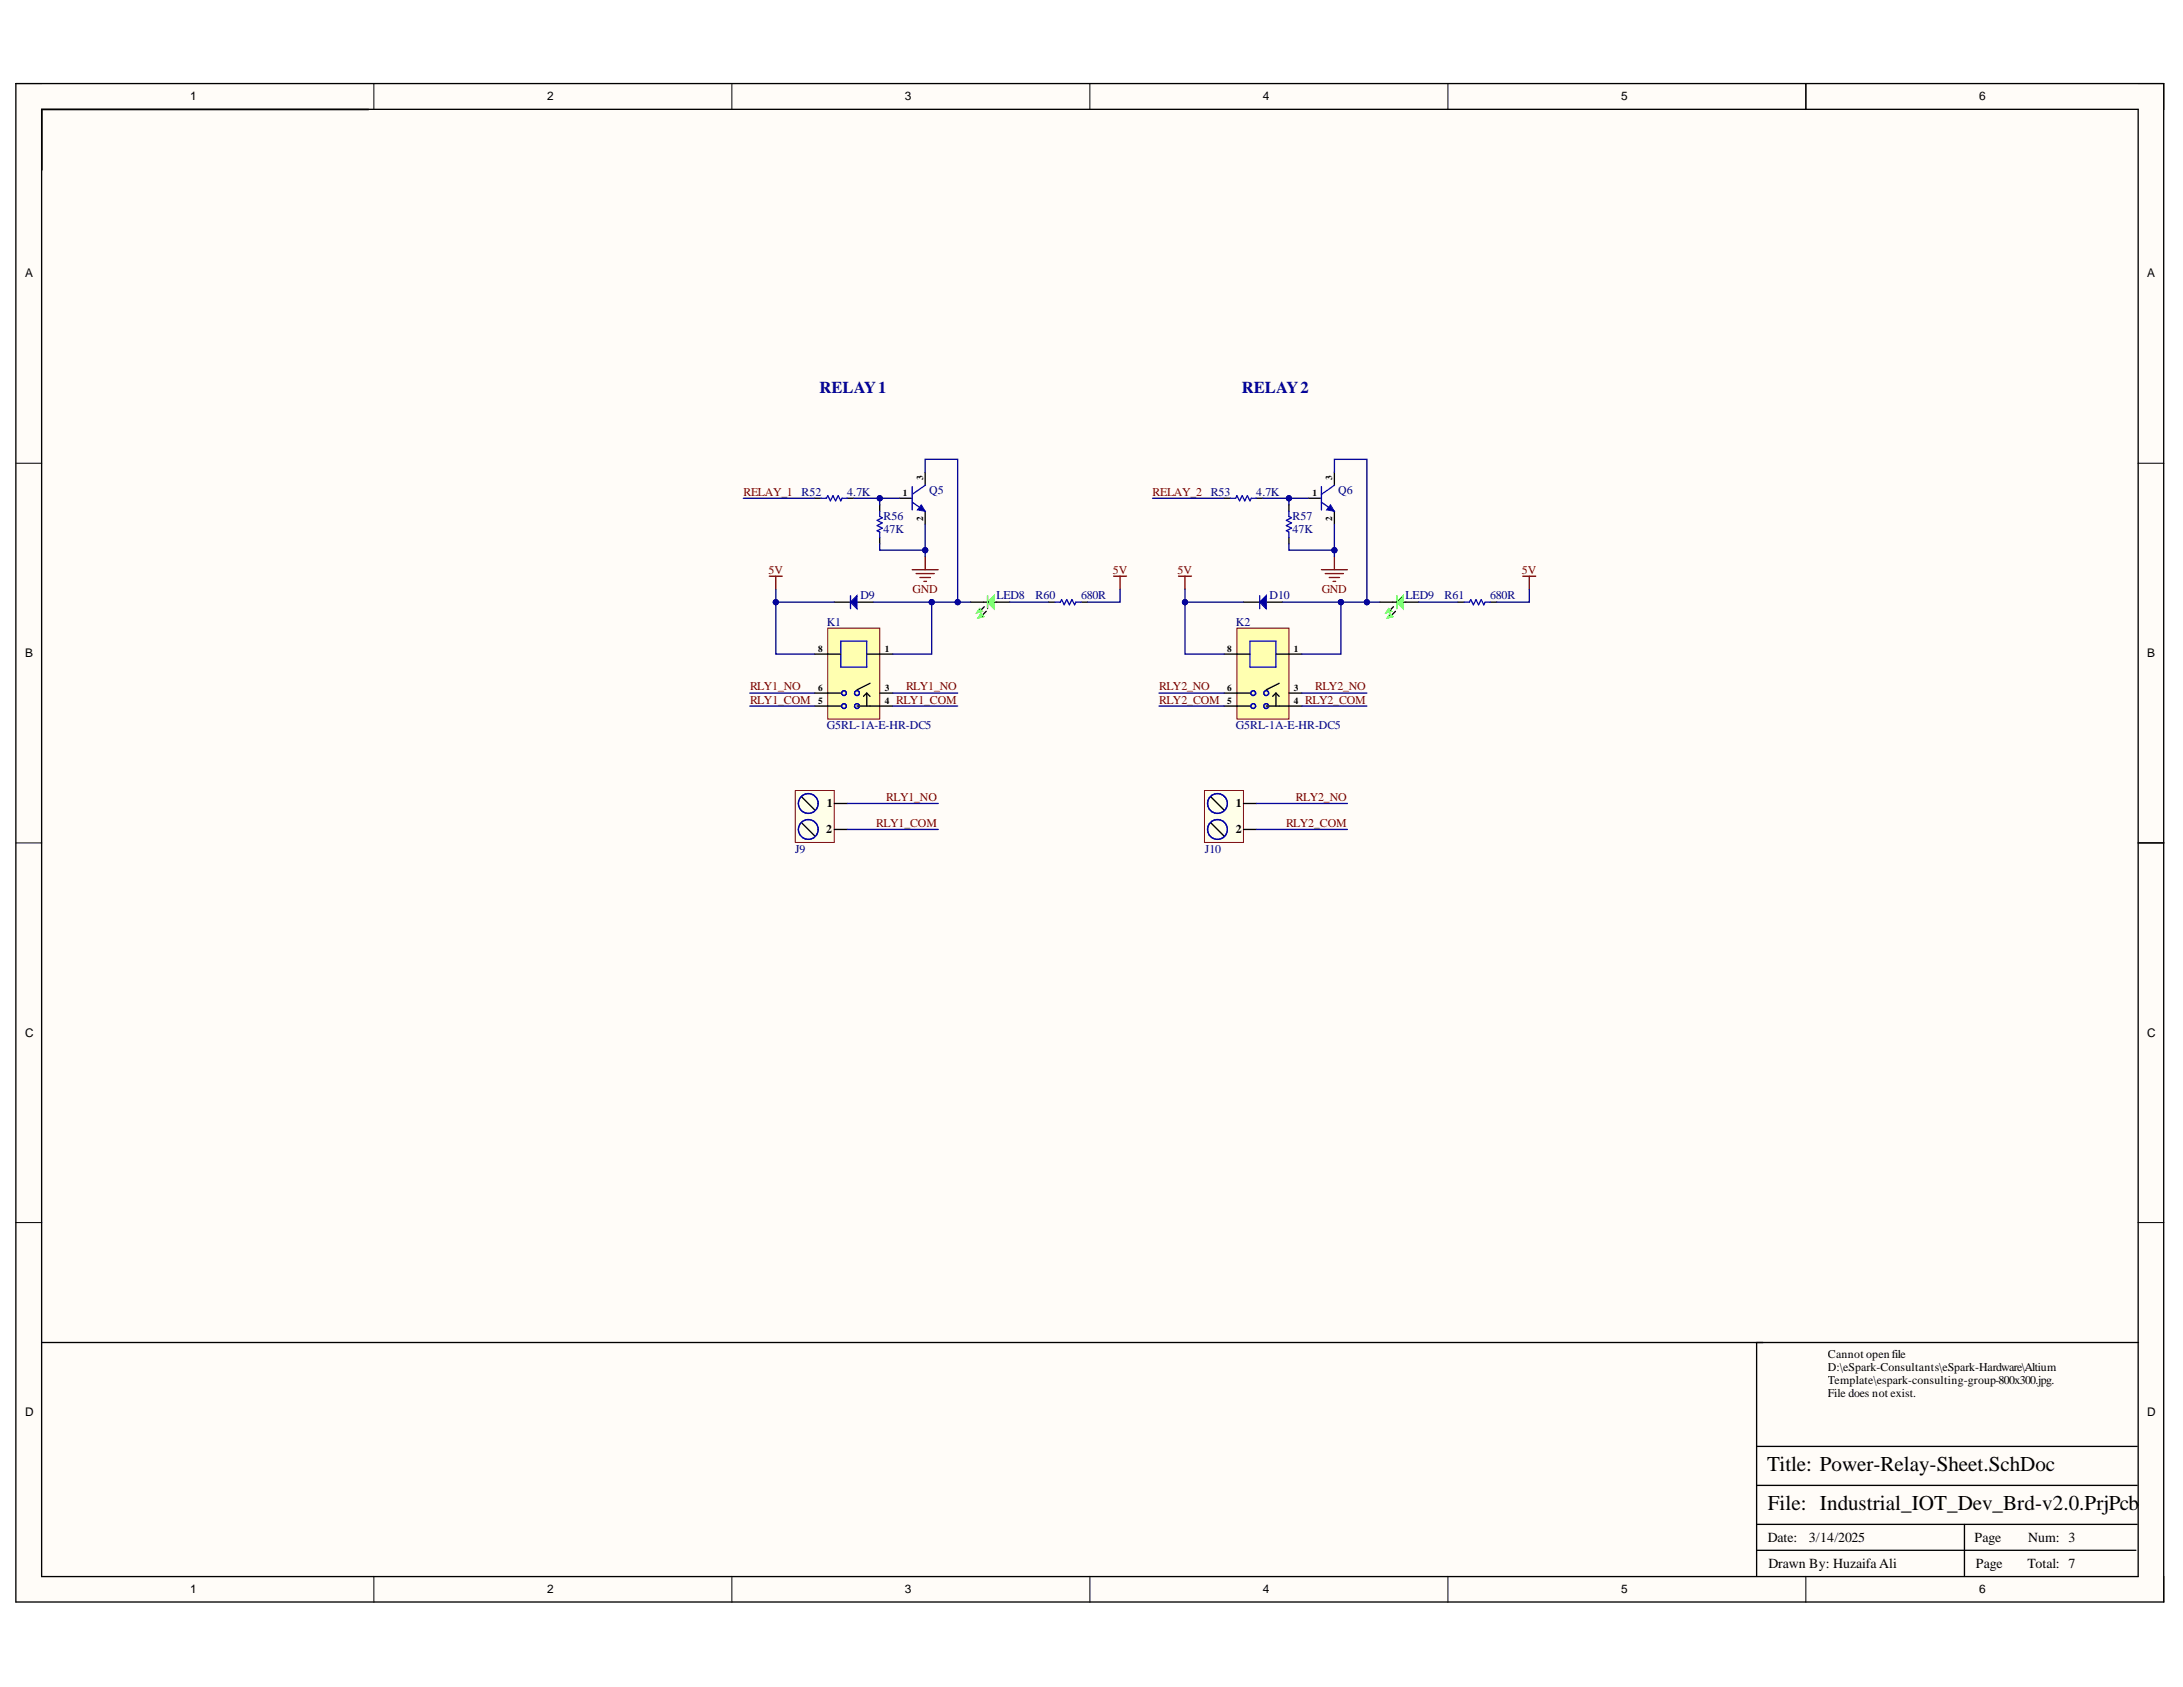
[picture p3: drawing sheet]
<svg xmlns="http://www.w3.org/2000/svg" width="279mm" height="216mm" viewBox="0 0 279 216" stroke-linecap="round" stroke-linejoin="round" font-family="sans-serif">
<defs><g id="words">
<g font-size="2.7">
<text x="226.2" y="188.3">Title: Power-Relay-Sheet.SchDoc</text>
<text x="226.3" y="193.3">File: Industrial_IOT_Dev_Brd-v2.0.PrjPcb</text>
</g>
<g font-size="2.1" fill="#000080">
<text x="104.9" y="50.3">RELAY1</text>
<text x="158.9" y="50.3">RELAY2</text>
</g>
<g font-size="1.8">
<text x="226.3" y="197.4">Date:</text>
<text x="231.5" y="197.4">3/14/2025</text>
<text x="252.7" y="197.4">Page</text>
<text x="259.6" y="197.4">Num: 3</text>
<text x="226.3" y="200.7">Drawn By: Huzaifa Ali</text>
<text x="252.9" y="200.7">Page</text>
<text x="259.5" y="200.7">Total: 7</text>
</g>
<g font-size="1.5">
<text x="24.4" y="12.9">1</text>
<text x="70" y="12.9">2</text>
<text x="115.8" y="12.9">3</text>
<text x="161.6" y="12.9">4</text>
<text x="207.5" y="12.9">5</text>
<text x="253.3" y="12.9">6</text>
<text x="3.2" y="35.5">A</text>
<text x="274.8" y="35.5">A</text>
<text x="3.2" y="84.1">B</text>
<text x="274.8" y="84.1">B</text>
<text x="105.7" y="106.6">2</text>
<text x="105.8" y="103.3">1</text>
<text x="158.2" y="103.3">1</text>
<text x="158.2" y="106.6">2</text>
<text x="3.2" y="132.7">C</text>
<text x="274.8" y="132.7">C</text>
<text x="234" y="173.8">Cannot open file</text>
<text x="234" y="175.5">D:\eSpark-Consultants\eSpark-Hardware\Altium</text>
<text x="234" y="177.2">Template\espark-consulting-group-800x300.jpg.</text>
<text x="234" y="178.8">File does not exist.</text>
<text x="3.2" y="181.2">D</text>
<text x="274.8" y="181.2">D</text>
<text x="24.4" y="203.9">1</text>
<text x="70" y="203.9">2</text>
<text x="115.8" y="203.9">3</text>
<text x="161.6" y="203.9">4</text>
<text x="207.5" y="203.9">5</text>
<text x="253.3" y="203.9">6</text>
</g>
<g font-size="1.5" fill="#800000">
<text x="95.2" y="63.4">RELAY_1</text>
<text x="147.5" y="63.4">RELAY_2</text>
<text x="98.4" y="73.4">5V</text>
<text x="116.8" y="75.8">GND</text>
<text x="142.4" y="73.4">5V</text>
<text x="150.7" y="73.4">5V</text>
<text x="169.2" y="75.8">GND</text>
<text x="194.8" y="73.4">5V</text>
<text x="96" y="88.4">RLY1_NO</text>
<text x="116" y="88.4">RLY1_NO</text>
<text x="148.4" y="88.4">RLY2_NO</text>
<text x="168.3" y="88.4">RLY2_NO</text>
<text x="96" y="90.1">RLY1_COM</text>
<text x="114.7" y="90.1">RLY1_COM</text>
<text x="148.4" y="90.1">RLY2_COM</text>
<text x="167" y="90.1">RLY2_COM</text>
<text x="112.2" y="105.8">RLY1_COM</text>
<text x="113.4" y="102.5">RLY1_NO</text>
<text x="164.6" y="105.8">RLY2_COM</text>
<text x="165.9" y="102.5">RLY2_NO</text>
</g>
<g font-size="1.5" fill="#000080">
<text x="102.6" y="63.4">R52</text>
<text x="108.4" y="63.4">4.7K</text>
<text x="118.9" y="63.2">Q5</text>
<text x="155" y="63.4">R53</text>
<text x="160.8" y="63.4">4.7K</text>
<text x="171.3" y="63.2">Q6</text>
<text x="113.1" y="66.5">R56</text>
<text x="113.1" y="68.2">47K</text>
<text x="165.4" y="66.5">R57</text>
<text x="165.4" y="68.2">47K</text>
<text x="110.1" y="76.7">D9</text>
<text x="127.5" y="76.7">LED8</text>
<text x="132.5" y="76.7">R60</text>
<text x="138.4" y="76.7">680R</text>
<text x="162.5" y="76.7">D10</text>
<text x="179.9" y="76.7">LED9</text>
<text x="184.9" y="76.7">R61</text>
<text x="190.7" y="76.7">680R</text>
<text x="105.8" y="80.1">K1</text>
<text x="158.2" y="80.1">K2</text>
<text x="105.8" y="93.4">G5RL-1A-E-HR-DC5</text>
<text x="158.2" y="93.4">G5RL-1A-E-HR-DC5</text>
<text x="101.8" y="109.2">J9</text>
<text x="154.2" y="109.2">J10</text>
</g>
<g font-size="1.2">
<text x="115.5" y="63.5">1</text>
<text x="118.2" y="61.5" transform="rotate(-90 118.2 61.5)">3</text>
<text x="168" y="63.5">1</text>
<text x="170.5" y="61.5" transform="rotate(-90 170.5 61.5)">3</text>
<text x="118.2" y="66.6" transform="rotate(-90 118.2 66.6)">2</text>
<text x="170.5" y="66.6" transform="rotate(-90 170.5 66.6)">2</text>
<text x="104.7" y="83.5">8</text>
<text x="113.3" y="83.5">1</text>
<text x="157.1" y="83.5">8</text>
<text x="165.6" y="83.5">1</text>
<text x="104.7" y="88.4">6</text>
<text x="113.3" y="88.4">3</text>
<text x="157.1" y="88.4">6</text>
<text x="165.6" y="88.4">3</text>
<text x="104.7" y="90.1">5</text>
<text x="113.3" y="90.1">4</text>
<text x="157.1" y="90.1">5</text>
<text x="165.6" y="90.1">4</text>
</g>
</g></defs>
<g fill="#fffcf8">
<path d="M2 10.7h275v194.4h-275z" fill-rule="evenodd"/>
<path d="M5.4 14h268.2v187.7h-268.2z" fill-rule="evenodd"/>
</g>
<g fill="none" stroke="#000" stroke-width=".13">
<path d="M2 10.7h3.4M47.9 10.7v3.3M93.7 10.7v3.3M139.5 10.7v3.3M185.3 10.7v3.3M231.1 10.7v3.3M273.6 10.7h3.4v3.3M2 59.3h3.4M273.6 59.3h3.4M2 107.9h3.4M273.6 107.9h3.4M2 156.5h3.4"/>
<path d="M273.6 156.5h3.4M47.9 201.7v3.4M93.7 201.7v3.4M139.5 201.7v3.4M185.3 201.7v3.4M231.1 201.7v3.4M277 201.7v3.4"/>
</g>
<path d="M2 10.7h274.9v194.3h-274.9zM5.3 14h268.4v187.8h-268.4zM5.3 14h41.9M231.1 10.7v3.3M273.7 107.9h3.3M273.7 171.8h-48.9v29.9M224.8 198.4h48.6M224.8 195.1h48.7M224.8 190.1h48.7M224.8 185.1h48.7M251.4 195.1v6.6" fill="none" stroke="#000" stroke-width=".17"/>
<path d="M105.9 80.4h6.7v11.6h-6.7z" fill-rule="evenodd" fill="#ffffb0"/>
<path d="M105.9 80.4h6.7v11.6h-6.7z" fill="none" stroke="#800000" stroke-width=".13"/>
<path d="M104.3 83.7h3.3M104.3 88.7h3.3M104.3 90.4h3.3M109.7 90.4h4.6M110.9 83.7h3.4M110.9 88.7v1.7M110.9 88.7l-.4 .4M110.9 88.7l.5 .4M111.4 87.5l-1.7 .8M112.6 88.7h1.7" fill="none" stroke="#000" stroke-width=".17"/>
<g fill="none" stroke="#00f" stroke-width=".17">
<path d="M107.6 82.1h3.3v3.3h-3.3z"/>
<circle cx="108" cy="88.7" r=".31"/>
<circle cx="108" cy="90.4" r=".31"/>
<circle cx="109.7" cy="90.4" r=".31"/>
<circle cx="109.7" cy="88.7" r=".31"/>
</g>
<path d="M101.8 101.2h5v6.6h-5z" fill-rule="evenodd" fill="#ffffe8"/>
<path d="M101.8 101.2h5v6.6h-5z" fill="none" stroke="#800000" stroke-width=".13"/>
<path d="M106.8 77.1h2.1M109.7 77.1h2.1M102.6 102l1.7 1.7M102.6 105.3l1.7 1.7M106.8 102.8h1.6M106.8 106.2h1.6" fill="none" stroke="#000" stroke-width=".17"/>
<g fill="none" stroke="#00f" stroke-width=".17">
<circle cx="103.5" cy="102.8" r="1.27"/>
<circle cx="103.5" cy="106.2" r="1.27"/>
</g>
<path d="M98.5 73.7h1.6M99.3 73.7v1.7" fill="none" stroke="#800000" stroke-width=".17"/>
<path d="M108.9 77.1l.8-.9v1.7z" fill="#00f"/>
<path d="M108.9 77.1l.8-.9v1.7zM108.9 76.2v1.7M116.8 64.3l1.6 1.1M116.8 62.3v3M118.4 62.1l-1.6 1.2" fill="none" stroke="#00f" stroke-width=".17"/>
<path d="M115.1 63.8h1.7M118.4 60.4v1.7M118.4 65.4v1.7" fill="none" stroke="#000" stroke-width=".17"/>
<path d="M117.9 64.6l.5 .8-1-.1z" fill="#00f"/>
<path d="M117.9 64.6l.5 .8-1-.1z" fill="none" stroke="#00f" stroke-width=".13"/>
<path d="M116.8 72.9h3.3M117.3 73.4h2.3M117.7 73.9h1.4M118.2 74.4h.4M118.4 71.3v1.6" fill="none" stroke="#800000" stroke-width=".17"/>
<path d="M104.3 63.8h.8M108.4 63.8h.9M112.6 64.6v.8M112.6 68.8v.8" fill="none" stroke="#000" stroke-width=".17"/>
<path d="M105.1 63.8h.7l.1-.4 .4 .7 .3-.7 .3 .7 .4-.7 .3 .7 .2-.3h.6M112.6 65.4v.7l.3 .2-.6 .3 .6 .3-.6 .4 .6 .3-.6 .3 .3 .2v.7" fill="none" stroke="#00f" stroke-width=".17"/>
<path d="M158.3 80.4h6.7v11.6h-6.7z" fill-rule="evenodd" fill="#ffffb0"/>
<path d="M158.3 80.4h6.7v11.6h-6.7z" fill="none" stroke="#800000" stroke-width=".13"/>
<path d="M156.7 83.7h3.3M156.7 88.7h3.3M156.7 90.4h3.3M162.1 90.4h4.5M163.3 83.7h3.3M163.3 88.7v1.7M163.3 88.7l-.4 .4M163.3 88.7l.4 .4M163.7 87.5l-1.6 .8M165 88.7h1.6" fill="none" stroke="#000" stroke-width=".17"/>
<g fill="none" stroke="#00f" stroke-width=".17">
<path d="M160 82.1h3.3v3.3h-3.3z"/>
<circle cx="160.4" cy="90.4" r=".31"/>
<circle cx="160.4" cy="88.7" r=".31"/>
<circle cx="162.1" cy="90.4" r=".31"/>
<circle cx="162.1" cy="88.7" r=".31"/>
</g>
<path d="M154.2 101.2h5v6.6h-5z" fill-rule="evenodd" fill="#ffffe8"/>
<path d="M154.2 101.2h5v6.6h-5z" fill="none" stroke="#800000" stroke-width=".13"/>
<path d="M159.2 77.1h2M162.1 77.1h2M155 102l1.7 1.7M155 105.3l1.7 1.7M159.2 102.8h1.6M159.2 106.2h1.6" fill="none" stroke="#000" stroke-width=".17"/>
<g fill="none" stroke="#00f" stroke-width=".17">
<circle cx="155.8" cy="102.8" r="1.27"/>
<circle cx="155.8" cy="106.2" r="1.27"/>
</g>
<path d="M150.8 73.7h1.7M151.7 73.7v1.7" fill="none" stroke="#800000" stroke-width=".17"/>
<path d="M161.2 77.1l.9-.9v1.7z" fill="#00f"/>
<path d="M161.2 77.1l.9-.9v1.7zM161.2 76.2v1.7M169.1 64.3l1.7 1.1M169.1 62.3v3M170.8 62.1l-1.7 1.2" fill="none" stroke="#00f" stroke-width=".17"/>
<path d="M167.5 63.8h1.6M170.8 60.4v1.7M170.8 65.4v1.7" fill="none" stroke="#000" stroke-width=".17"/>
<path d="M170.3 64.6l.5 .8-1-.1z" fill="#00f"/>
<path d="M170.3 64.6l.5 .8-1-.1z" fill="none" stroke="#00f" stroke-width=".13"/>
<path d="M142.5 73.7h1.7M143.4 73.7v1.7M169.1 72.9h3.4M169.6 73.4h2.3M170.1 73.9h1.4M170.6 74.4h.4M170.8 71.3v1.6" fill="none" stroke="#800000" stroke-width=".17"/>
<path d="M126 77.6l-.4 .5M156.7 63.8h.8M160.8 63.8h.8M165 64.6v.8M165 68.8v.8M5.4 171.8h220.3" fill="none" stroke="#000" stroke-width=".17"/>
<path d="M157.5 63.8h.7l.1-.4 .3 .7 .4-.7 .3 .7 .3-.7 .4 .7 .1-.3h.7M165 65.4v.7l.3 .2-.7 .3 .7 .3-.7 .4 .7 .3-.7 .3 .4 .2v.7" fill="none" stroke="#00f" stroke-width=".17"/>
<path d="M125.4 77.9l.4 .4-.8 .2 .4-.6 .2 .2z" fill-rule="evenodd" fill="#0f0"/>
<path d="M125.4 77.9l.4 .4-.8 .2 .4-.6 .2 .2z" fill="none" stroke="#0f0" stroke-width=".13"/>
<path d="M126.2 78.2l-.5 .5" fill="none" stroke="#000" stroke-width=".17"/>
<path d="M125.5 78.5l.4 .4-.8 .2 .4-.6 .2 .2z" fill-rule="evenodd" fill="#0f0"/>
<path d="M125.5 78.5l.4 .4-.8 .2 .4-.6 .2 .2z" fill="none" stroke="#0f0" stroke-width=".13"/>
<path d="M124.2 77.1h2.2M127.2 77.1h2" fill="none" stroke="#000" stroke-width=".17"/>
<path d="M126.4 76.2v1.7" fill="none" stroke="#0f0" stroke-width=".17"/>
<path d="M126.4 77.1l.8-.9v1.7z" fill="#0f0"/>
<path d="M126.4 77.1l.8-.9v1.7z" fill="none" stroke="#0f0" stroke-width=".17"/>
<path d="M134.2 77.1h.8M138.4 77.1h.8M178.4 77.6l-.5 .5" fill="none" stroke="#000" stroke-width=".17"/>
<path d="M135 77.1h.7l.2-.4 .3 .7 .3-.7 .4 .7 .3-.7 .3 .7 .2-.3h.7" fill="none" stroke="#00f" stroke-width=".17"/>
<path d="M194.9 73.7h1.7M195.7 73.7v1.7" fill="none" stroke="#800000" stroke-width=".17"/>
<path d="M177.7 77.9l.4 .4-.8 .2 .4-.6 .2 .2z" fill-rule="evenodd" fill="#0f0"/>
<path d="M177.7 77.9l.4 .4-.8 .2 .4-.6 .2 .2z" fill="none" stroke="#0f0" stroke-width=".13"/>
<path d="M178.6 78.2l-.5 .5" fill="none" stroke="#000" stroke-width=".17"/>
<path d="M177.9 78.5l.4 .4-.8 .2 .4-.6 .2 .2z" fill-rule="evenodd" fill="#0f0"/>
<path d="M177.9 78.5l.4 .4-.8 .2 .4-.6 .2 .2z" fill="none" stroke="#0f0" stroke-width=".13"/>
<path d="M176.6 77.1h2.2M179.6 77.1h2" fill="none" stroke="#000" stroke-width=".17"/>
<path d="M178.8 76.2v1.7" fill="none" stroke="#0f0" stroke-width=".17"/>
<path d="M178.8 77.1l.8-.9v1.7z" fill="#0f0"/>
<path d="M178.8 77.1l.8-.9v1.7z" fill="none" stroke="#0f0" stroke-width=".17"/>
<path d="M186.6 77.1h.8M190.7 77.1h.9" fill="none" stroke="#000" stroke-width=".17"/>
<path d="M187.4 77.1h.7l.1-.4 .4 .7 .3-.7 .3 .7 .4-.7 .3 .7 .2-.3h.6" fill="none" stroke="#00f" stroke-width=".17"/>
<path d="M99.3 77.1h7.5" fill="none" stroke="#000080" stroke-width=".17"/>
<circle cx="99.3" cy="77.1" r=".33" fill="#000080"/>
<circle cx="99.3" cy="77.1" r=".33" fill="none" stroke="#000080" stroke-width=".13"/>
<path d="M111.8 77.1h7.4v6.6h-4.9" fill="none" stroke="#000080" stroke-width=".17"/>
<circle cx="119.2" cy="77.1" r=".33" fill="#000080"/>
<circle cx="119.2" cy="77.1" r=".33" fill="none" stroke="#000080" stroke-width=".13"/>
<path d="M112.6 69.6v.8h5.8" fill="none" stroke="#000080" stroke-width=".17"/>
<circle cx="118.4" cy="70.4" r=".33" fill="#000080"/>
<circle cx="118.4" cy="70.4" r=".33" fill="none" stroke="#000080" stroke-width=".13"/>
<path d="M95.1 63.8h9.2M112.6 63.8v.8" fill="none" stroke="#000080" stroke-width=".17"/>
<circle cx="112.6" cy="63.8" r=".33" fill="#000080"/>
<circle cx="112.6" cy="63.8" r=".33" fill="none" stroke="#000080" stroke-width=".13"/>
<path d="M118.4 60.4v-1.6h4.2v18.3h-3.4" fill="none" stroke="#000080" stroke-width=".17"/>
<circle cx="119.2" cy="77.1" r=".33" fill="#000080"/>
<circle cx="119.2" cy="77.1" r=".33" fill="none" stroke="#000080" stroke-width=".13"/>
<circle cx="122.6" cy="77.1" r=".33" fill="#000080"/>
<circle cx="122.6" cy="77.1" r=".33" fill="none" stroke="#000080" stroke-width=".13"/>
<path d="M151.7 77.1h7.5M96 88.7h8.3M96 90.4h8.3M114.3 88.7h8.3M114.3 90.4h8.3M108.4 102.8h11.7M108.4 106.2h11.7" fill="none" stroke="#000080" stroke-width=".17"/>
<circle cx="151.7" cy="77.1" r=".33" fill="#000080"/>
<circle cx="151.7" cy="77.1" r=".33" fill="none" stroke="#000080" stroke-width=".13"/>
<path d="M164.1 77.1h7.5v6.6h-5" fill="none" stroke="#000080" stroke-width=".17"/>
<circle cx="171.6" cy="77.1" r=".33" fill="#000080"/>
<circle cx="171.6" cy="77.1" r=".33" fill="none" stroke="#000080" stroke-width=".13"/>
<path d="M165 69.6v.8h5.8" fill="none" stroke="#000080" stroke-width=".17"/>
<circle cx="170.8" cy="70.4" r=".33" fill="#000080"/>
<circle cx="170.8" cy="70.4" r=".33" fill="none" stroke="#000080" stroke-width=".13"/>
<path d="M147.5 63.8h9.2M165 63.8v.8" fill="none" stroke="#000080" stroke-width=".17"/>
<circle cx="165" cy="63.8" r=".33" fill="#000080"/>
<circle cx="165" cy="63.8" r=".33" fill="none" stroke="#000080" stroke-width=".13"/>
<path d="M170.8 60.4v-1.6h4.1v18.3h-3.3" fill="none" stroke="#000080" stroke-width=".17"/>
<circle cx="171.6" cy="77.1" r=".33" fill="#000080"/>
<circle cx="171.6" cy="77.1" r=".33" fill="none" stroke="#000080" stroke-width=".13"/>
<circle cx="174.9" cy="77.1" r=".33" fill="#000080"/>
<circle cx="174.9" cy="77.1" r=".33" fill="none" stroke="#000080" stroke-width=".13"/>
<path d="M129.2 77.1h5M143.4 75.4v1.7h-4.2M174.9 77.1h1.7M181.6 77.1h5M195.7 75.4v1.7h-4.1M148.3 88.7h8.4M148.3 90.4h8.4M166.6 88.7h8.3M166.6 90.4h8.3M160.8 102.8h11.7M160.8 106.2h11.7" fill="none" stroke="#000080" stroke-width=".17"/>
<circle cx="174.9" cy="77.1" r=".33" fill="#000080"/>
<circle cx="174.9" cy="77.1" r=".33" fill="none" stroke="#000080" stroke-width=".13"/>
<path d="M122.6 77.1h1.6" fill="none" stroke="#000080" stroke-width=".17"/>
<circle cx="122.6" cy="77.1" r=".33" fill="#000080"/>
<circle cx="122.6" cy="77.1" r=".33" fill="none" stroke="#000080" stroke-width=".13"/>
<path d="M99.3 75.4v8.3h5" fill="none" stroke="#000080" stroke-width=".17"/>
<circle cx="99.3" cy="77.1" r=".33" fill="#000080"/>
<circle cx="99.3" cy="77.1" r=".33" fill="none" stroke="#000080" stroke-width=".13"/>
<path d="M109.3 63.8h5.8" fill="none" stroke="#000080" stroke-width=".17"/>
<circle cx="112.6" cy="63.8" r=".33" fill="#000080"/>
<circle cx="112.6" cy="63.8" r=".33" fill="none" stroke="#000080" stroke-width=".13"/>
<path d="M151.7 75.4v8.3h5" fill="none" stroke="#000080" stroke-width=".17"/>
<circle cx="151.7" cy="77.1" r=".33" fill="#000080"/>
<circle cx="151.7" cy="77.1" r=".33" fill="none" stroke="#000080" stroke-width=".13"/>
<path d="M161.6 63.8h5.9" fill="none" stroke="#000080" stroke-width=".17"/>
<circle cx="165" cy="63.8" r=".33" fill="#000080"/>
<circle cx="165" cy="63.8" r=".33" fill="none" stroke="#000080" stroke-width=".13"/>
<path d="M118.4 67.1v4.2" fill="none" stroke="#000080" stroke-width=".17"/>
<circle cx="118.4" cy="70.4" r=".33" fill="#000080"/>
<circle cx="118.4" cy="70.4" r=".33" fill="none" stroke="#000080" stroke-width=".13"/>
<path d="M170.8 67.1v4.2" fill="none" stroke="#000080" stroke-width=".17"/>
<circle cx="170.8" cy="70.4" r=".33" fill="#000080"/>
<circle cx="170.8" cy="70.4" r=".33" fill="none" stroke="#000080" stroke-width=".13"/>
<use href="#words"/>
</svg>
